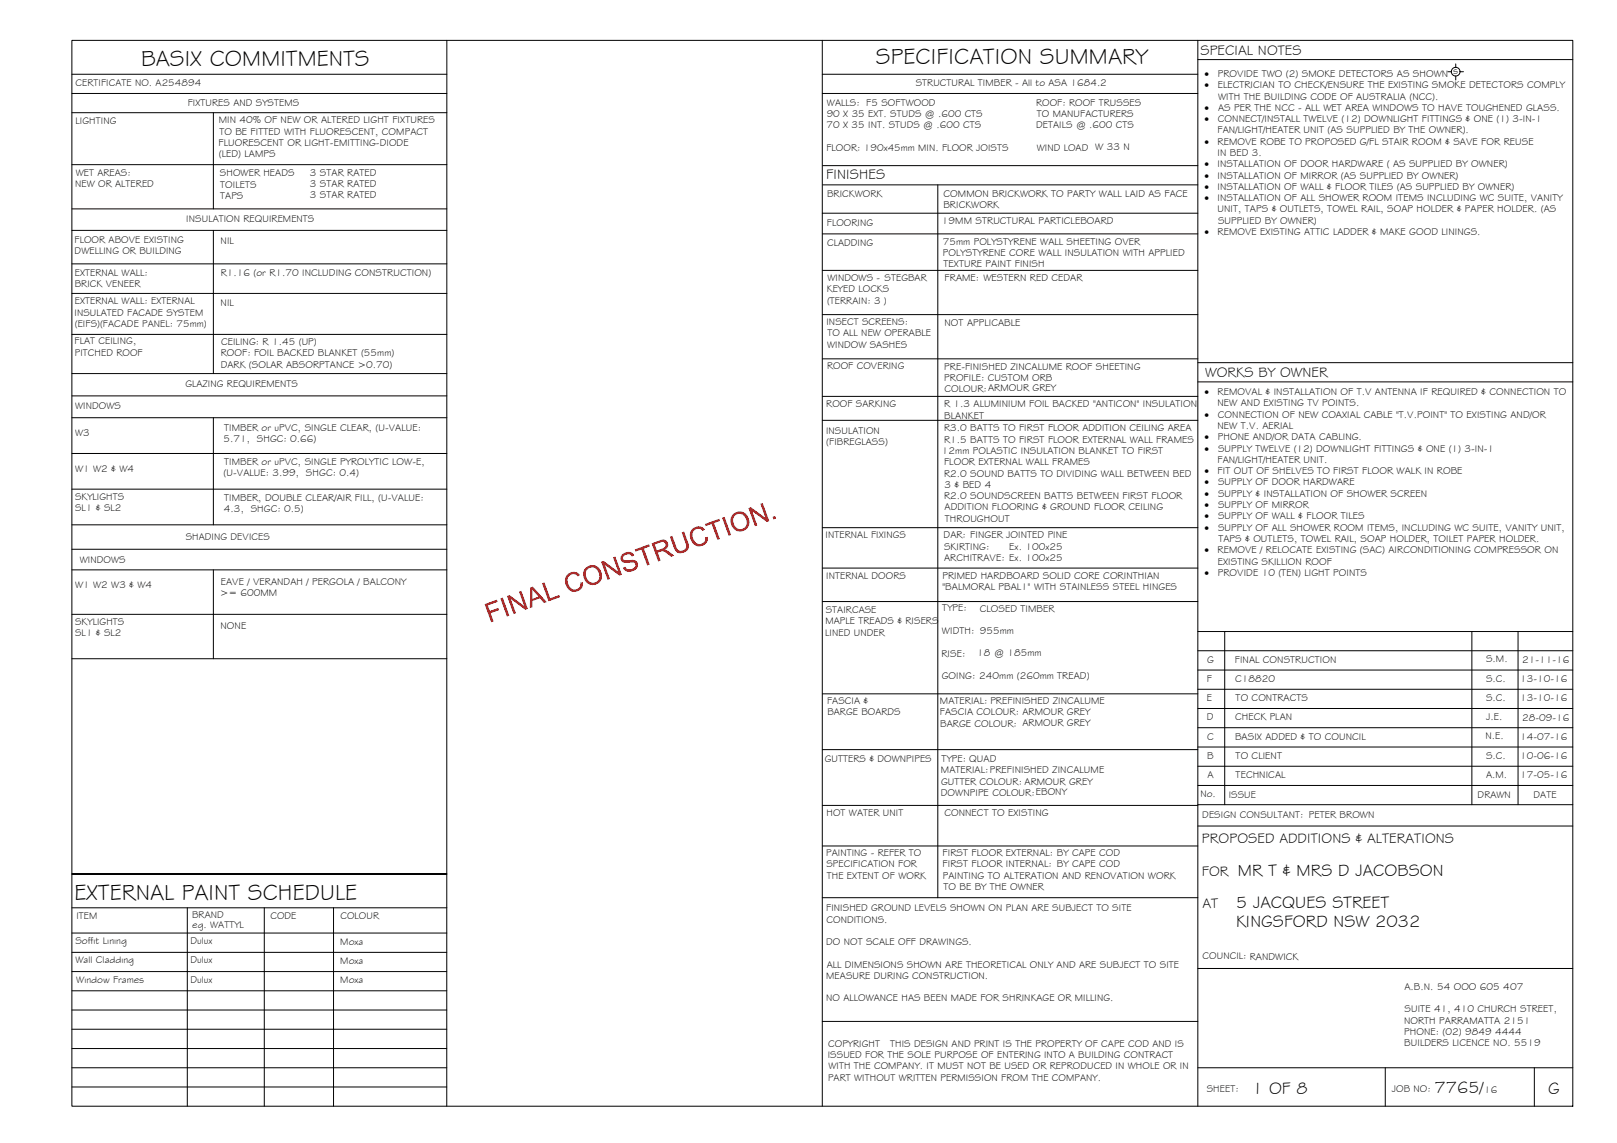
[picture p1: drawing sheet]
<svg xmlns="http://www.w3.org/2000/svg" width="420mm" height="297mm" viewBox="0 0 420 297" stroke-linecap="round" stroke-linejoin="round" font-family="sans-serif">
<defs><g id="words">
<g font-size="5.9">
<text x="36.7" y="17.2">BASIX COMMITMENTS</text>
<text x="227.6" y="16.8">SPECIFICATION SUMMARY</text>
<text x="19.4" y="233.8">EXTERNAL PAINT SCHEDULE</text>
</g>
<g font-size="4.5">
<text x="321.7" y="227.6">MR T &amp; MRS D JACOBSON</text>
<text x="321.2" y="235.9">5 JACQUES STREET</text>
<text x="321.2" y="240.9">KINGSFORD NSW 2032</text>
<text x="325.3" y="284.2">1 OF 8</text>
<text x="372.7" y="284.1">7765/</text>
<text x="402.3" y="284.2">G</text>
</g>
<g font-size="3.7">
<text x="311.9" y="14.3">SPECIAL NOTES</text>
<text x="214.7" y="46.6">FINISHES</text>
<text x="313.1" y="98.1">WORKS BY OWNER</text>
<text x="312.3" y="219.2">PROPOSED ADDITIONS &amp; ALTERATIONS</text>
<text x="312.3" y="227.5">FOR</text>
<text x="312.4" y="235.9">AT</text>
</g>
<g font-size="2.6">
<text x="19.6" y="22.5">CERTIFICATE NO. A254894</text>
<text x="237.9" y="22.4">STRUCTURAL TIMBER - All to ASA 1684.2</text>
<text x="313" y="20">·</text>
<text x="313" y="22.9">·</text>
<text x="316.4" y="22.9">ELECTRICIAN TO CHECK/ENSURE THE EXISTING SMOKE DETECTORS COMPLY</text>
<text x="316.4" y="20">PROVIDE TWO (2) SMOKE DETECTORS AS SHOWN</text>
<text x="377.6" y="19.2">s</text>
<text x="48.8" y="27.5">FIXTURES AND SYSTEMS</text>
<text x="214.9" y="27.4">WALLS: F5 SOFTWOOD</text>
<text x="269.2" y="27.4">ROOF: ROOF TRUSSES</text>
<text x="313" y="28.8">·</text>
<text x="316.5" y="28.8">AS PER THE NCC - ALL WET AREA WINDOWS TO HAVE TOUGHENED GLASS.</text>
<text x="316.5" y="25.9">WITH THE BUILDING CODE OF AUSTRALIA (NCC).</text>
<text x="19.6" y="32.2">LIGHTING</text>
<text x="56.8" y="32">MIN 40% OF NEW OR ALTERED LIGHT FIXTURES</text>
<text x="57" y="35">TO BE FITTED WITH FLUORESCENT, COMPACT</text>
<text x="214.8" y="33.3">70 X 35 INT. STUDS @ .600 CTS</text>
<text x="214.8" y="30.4">90 X 35 EXT. STUDS @ .600 CTS</text>
<text x="269.2" y="33.3">DETAILS @ .600 CTS</text>
<text x="269.4" y="30.4">TO MANUFACTURERS</text>
<text x="313" y="31.7">·</text>
<text x="316.4" y="34.7">FAN/LIGHT/HEATER UNIT (AS SUPPLIED BY THE OWNER).</text>
<text x="316.5" y="31.7">CONNECT/INSTALL TWELVE (12) DOWNLIGHT FITTINGS &amp; ONE (1) 3-IN-1</text>
<text x="56.8" y="37.9">FLUORESCENT OR LIGHT-EMITTING-DIODE</text>
<text x="56.9" y="40.8">(LED) LAMPS</text>
<text x="214.7" y="39.2">FLOOR: 190x45mm MIN. FLOOR JOISTS</text>
<text x="269.4" y="39.2">WIND LOAD W 33 N</text>
<text x="313" y="37.6">·</text>
<text x="316.3" y="40.5">IN BED 3.</text>
<text x="316.4" y="37.6">REMOVE ROBE TO PROPOSED G/FL STAIR ROOM &amp; SAVE FOR REUSE</text>
<text x="19.7" y="45.8">WET AREAS:</text>
<text x="57.2" y="45.8">SHOWER HEADS</text>
<text x="80.5" y="45.6">3 STAR RATED</text>
<text x="313" y="43.4">·</text>
<text x="313" y="46.4">·</text>
<text x="316.3" y="43.4">INSTALLATION OF DOOR HARDWARE ( AS SUPPLIED BY OWNER)</text>
<text x="316.3" y="46.4">INSTALLATION OF MIRROR (AS SUPPLIED BY OWNER)</text>
<text x="19.5" y="48.7">NEW OR ALTERED</text>
<text x="57.2" y="48.7">TOILETS</text>
<text x="57.2" y="51.7">TAPS</text>
<text x="80.5" y="48.6">3 STAR RATED</text>
<text x="80.5" y="51.5">3 STAR RATED</text>
<text x="214.9" y="51.2">BRICKWORK</text>
<text x="245.2" y="51.2">COMMON BRICKWORK TO PARTY WALL LAID AS FACE</text>
<text x="313" y="49.3">·</text>
<text x="313" y="52.3">·</text>
<text x="316.3" y="49.3">INSTALLATION OF WALL &amp; FLOOR TILES (AS SUPPLIED BY OWNER)</text>
<text x="316.3" y="52.3">INSTALLATION OF ALL SHOWER ROOM ITEMS INCLUDING WC SUITE, VANITY</text>
<text x="48.4" y="57.8">INSULATION REQUIREMENTS</text>
<text x="214.8" y="58.6">FLOORING</text>
<text x="244.8" y="58.1">19MM STRUCTURAL PARTICLEBOARD</text>
<text x="245.1" y="54.1">BRICKWORK</text>
<text x="316.4" y="55.2">UNIT, TAPS &amp; OUTLETS, TOWEL RAIL, SOAP HOLDER &amp; PAPER HOLDER. (AS</text>
<text x="316.5" y="58.1">SUPPLIED BY OWNER)</text>
<text x="19.4" y="63.2">FLOOR ABOVE EXISTING</text>
<text x="57.3" y="63.4">NIL</text>
<text x="214.9" y="64">CLADDING</text>
<text x="245" y="63.6">75mm POLYSTYRENE WALL SHEETING OVER</text>
<text x="313" y="61.1">·</text>
<text x="316.4" y="61.1">REMOVE EXISTING ATTIC LADDER &amp; MAKE GOOD LININGS.</text>
<text x="19.4" y="66.1">DWELLING OR BUILDING</text>
<text x="19.4" y="71.6">EXTERNAL WALL:</text>
<text x="57.3" y="71.9">R1.16 (or R1.70 INCLUDING CONSTRUCTION)</text>
<text x="245" y="66.6">POLYSTYRENE CORE WALL INSULATION WITH APPLIED</text>
<text x="245.2" y="69.5">TEXTURE PAINT FINISH</text>
<text x="19.4" y="74.6">BRICK VENEER</text>
<text x="214.8" y="76">KEYED LOCKS</text>
<text x="215" y="73.1">WINDOWS - STEGBAR</text>
<text x="245.5" y="73.1">FRAME: WESTERN RED CEDAR</text>
<text x="19.4" y="82">INSULATED FACADE SYSTEM</text>
<text x="19.4" y="79.1">EXTERNAL WALL: EXTERNAL</text>
<text x="57.3" y="79.6">NIL</text>
<text x="214.9" y="78.9">(TERRAIN: 3 )</text>
<text x="19.4" y="89.5">FLAT CEILING,</text>
<text x="19.4" y="85">(EIFS)(FACADE PANEL: 75mm)</text>
<text x="57.4" y="89.7">CEILING: R 1.45 (UP)</text>
<text x="214.7" y="84.4">INSECT SCREENS:</text>
<text x="215" y="87.4">TO ALL NEW OPERABLE</text>
<text x="245.4" y="84.6">NOT APPLICABLE</text>
<text x="19.4" y="92.4">PITCHED ROOF</text>
<text x="57.3" y="92.6">ROOF: FOIL BACKED BLANKET (55mm)</text>
<text x="57.3" y="95.6">DARK (SOLAR ABSORPTANCE &gt;0.70)</text>
<text x="214.9" y="90.3">WINDOW SASHES</text>
<text x="48.2" y="100.5">GLAZING REQUIREMENTS</text>
<text x="214.9" y="96">ROOF COVERING</text>
<text x="245.3" y="96.1">PRE-FINISHED ZINCALUME ROOF SHEETING</text>
<text x="245.3" y="99">PROFILE: CUSTOM ORB</text>
<text x="245.4" y="102">COLOUR:ARMOUR GREY</text>
<text x="19.5" y="106.4">WINDOWS</text>
<text x="214.7" y="105.8">ROOF SARKING</text>
<text x="245.3" y="105.9">R 1.3 ALUMINIUM FOIL BACKED &quot;ANTICON&quot; INSULATION</text>
<text x="313" y="102.7">·</text>
<text x="316.4" y="102.7">REMOVAL &amp; INSTALLATION OF T.V ANTENNA IF REQUIRED &amp; CONNECTION TO</text>
<text x="316.4" y="105.6">NEW AND EXISTING TV POINTS.</text>
<text x="19.5" y="113.3">W3</text>
<text x="58.3" y="112">TIMBER or uPVC, SINGLE CLEAR, (U-VALUE:</text>
<text x="214.6" y="112.8">INSULATION</text>
<text x="245.3" y="112.1">R3.0 BATTS TO FIRST FLOOR ADDITION CEILING AREA</text>
<text x="245.4" y="108.8">BLANKET</text>
<text x="313" y="108.6">·</text>
<text x="316.4" y="111.5">NEW T.V. AERIAL</text>
<text x="316.5" y="108.6">CONNECTION OF NEW COAXIAL CABLE &quot;T.V.POINT&quot; TO EXISTING AND/OR</text>
<text x="58" y="114.9">5.71, SHGC: 0.66)</text>
<text x="214.7" y="115.7">(FIBREGLASS)</text>
<text x="244.8" y="118">12mm POLASTIC INSULATION BLANKET TO FIRST</text>
<text x="245.3" y="115">R1.5 BATTS TO FIRST FLOOR EXTERNAL WALL FRAMES</text>
<text x="313" y="114.4">·</text>
<text x="313" y="117.4">·</text>
<text x="316.4" y="114.4">PHONE AND/OR DATA CABLING.</text>
<text x="316.5" y="117.4">SUPPLY TWELVE (12) DOWNLIGHT FITTINGS &amp; ONE (1) 3-IN-1</text>
<text x="19.5" y="122.6">W1 W2 &amp; W4</text>
<text x="58.1" y="123.8">(U-VALUE: 3.99, SHGC: 0.4)</text>
<text x="58.3" y="120.8">TIMBER or uPVC, SINGLE PYROLYTIC LOW-E,</text>
<text x="245.3" y="120.9">FLOOR EXTERNAL WALL FRAMES</text>
<text x="245.3" y="123.8">R2.0 SOUND BATTS TO DIVIDING WALL BETWEEN BED</text>
<text x="313" y="123.2">·</text>
<text x="316.4" y="120.3">FAN/LIGHT/HEATER UNIT.</text>
<text x="316.4" y="123.2">FIT OUT OF SHELVES TO FIRST FLOOR WALK IN ROBE</text>
<text x="19.5" y="129.9">SKYLIGHTS</text>
<text x="58.3" y="130.1">TIMBER, DOUBLE CLEAR/AIR FILL, (U-VALUE:</text>
<text x="245.3" y="129.7">R2.0 SOUNDSCREEN BATTS BETWEEN FIRST FLOOR</text>
<text x="245.4" y="126.8">3 &amp; BED 4</text>
<text x="313" y="126.2">·</text>
<text x="313" y="129.1">·</text>
<text x="316.5" y="126.2">SUPPLY OF DOOR HARDWARE</text>
<text x="316.5" y="129.1">SUPPLY &amp; INSTALLATION OF SHOWER SCREEN</text>
<text x="19.5" y="132.8">SL1 &amp; SL2</text>
<text x="58.2" y="133">4.3, SHGC: 0.5)</text>
<text x="245.4" y="132.6">ADDITION FLOORING &amp; GROUND FLOOR CEILING</text>
<text x="245.5" y="135.6">THROUGHOUT</text>
<text x="313" y="132">·</text>
<text x="313" y="135">·</text>
<text x="313" y="137.9">·</text>
<text x="316.5" y="132">SUPPLY OF MIRROR</text>
<text x="316.5" y="135">SUPPLY OF WALL &amp; FLOOR TILES</text>
<text x="316.5" y="137.9">SUPPLY OF ALL SHOWER ROOM ITEMS, INCLUDING WC SUITE, VANITY UNIT,</text>
<text x="48.3" y="140.3">SHADING DEVICES</text>
<text x="214.5" y="139.8">INTERNAL FIXINGS</text>
<text x="245.2" y="139.9">DAR: FINGER JOINTED PINE</text>
<text x="245.3" y="142.9">SKIRTING:</text>
<text x="262.3" y="142.9">Ex. 100x25</text>
<text x="313" y="143.8">·</text>
<text x="316.4" y="143.8">REMOVE / RELOCATE EXISTING (SAC) AIRCONDITIONING COMPRESSOR ON</text>
<text x="316.6" y="140.9">TAPS &amp; OUTLETS, TOWEL RAIL, SOAP HOLDER, TOILET PAPER HOLDER.</text>
<text x="20.7" y="146.2">WINDOWS</text>
<text x="245.3" y="145.8">ARCHITRAVE: Ex. 100x25</text>
<text x="313" y="149.7">·</text>
<text x="316.4" y="146.7">EXISTING SKILLION ROOF</text>
<text x="316.4" y="149.7">PROVIDE 10 (TEN) LIGHT POINTS</text>
<text x="19.5" y="152.9">W1 W2 W3 &amp; W4</text>
<text x="57.2" y="155">&gt;= 600MM</text>
<text x="57.3" y="152.1">EAVE / VERANDAH / PERGOLA / BALCONY</text>
<text x="214.7" y="150.4">INTERNAL DOORS</text>
<text x="244.9" y="150.4">PRIMED HARDBOARD SOLID CORE CORINTHIAN</text>
<text x="244.9" y="153.3">&quot;BALMORAL PBAL1&quot; WITH STAINLESS STEEL HINGES</text>
<text x="214.6" y="159.3">STAIRCASE</text>
<text x="244.8" y="158.9">TYPE:</text>
<text x="254.6" y="158.9">CLOSED TIMBER</text>
<text x="19.5" y="162.4">SKYLIGHTS</text>
<text x="19.5" y="165.3">SL1 &amp; SL2</text>
<text x="57.3" y="163.5">NONE</text>
<text x="214.4" y="165.2">LINED UNDER</text>
<text x="214.5" y="162.3">MAPLE TREADS &amp; RISERS</text>
<text x="244.8" y="164.8">WIDTH: 955mm</text>
<text x="244.6" y="170.6">RISE:</text>
<text x="253.9" y="170.6">18 @ 185mm</text>
<text x="313.7" y="172.2">G</text>
<text x="320.9" y="172.2">FINAL CONSTRUCTION</text>
<text x="386.1" y="172.1">S.M.</text>
<text x="395.5" y="172.3">21-11-16</text>
<text x="244.7" y="176.5">GOING: 240mm (260mm TREAD)</text>
<text x="313.6" y="177.2">F</text>
<text x="321" y="177.2">C18820</text>
<text x="386.1" y="177.2">S.C.</text>
<text x="395" y="177.3">13-10-16</text>
<text x="214.9" y="182.9">FASCIA &amp;</text>
<text x="215" y="185.9">BARGE BOARDS</text>
<text x="244.2" y="182.9">MATERIAL: PREFINISHED ZINCALUME</text>
<text x="244.2" y="185.9">FASCIA COLOUR: ARMOUR GREY</text>
<text x="313.6" y="182.2">E</text>
<text x="321.1" y="182.2">TO CONTRACTS</text>
<text x="386.1" y="182.2">S.C.</text>
<text x="395" y="182.3">13-10-16</text>
<text x="244.3" y="188.8">BARGE COLOUR: ARMOUR GREY</text>
<text x="313.6" y="187.2">D</text>
<text x="320.9" y="187.2">CHECK PLAN</text>
<text x="386.2" y="187.1">J.E.</text>
<text x="395.5" y="187.3">28-09-16</text>
<text x="214.3" y="197.9">GUTTERS &amp; DOWNPIPES</text>
<text x="313.6" y="197.2">B</text>
<text x="313.7" y="192.2">C</text>
<text x="320.9" y="192.2">BASIX ADDED &amp; TO COUNCIL</text>
<text x="321.1" y="197.2">TO CLIENT</text>
<text x="386" y="192.1">N.E.</text>
<text x="386.1" y="197.2">S.C.</text>
<text x="395" y="197.3">10-06-16</text>
<text x="395" y="192.3">14-07-16</text>
<text x="244.5" y="201">MATERIAL:PREFINISHED ZINCALUME</text>
<text x="244.5" y="203.9">GUTTER COLOUR: ARMOUR GREY</text>
<text x="244.7" y="198.1">TYPE: QUAD</text>
<text x="313.7" y="202.2">A</text>
<text x="321.1" y="202.2">TECHNICAL</text>
<text x="386.1" y="202.1">A.M.</text>
<text x="395" y="202.3">17-05-16</text>
<text x="244.5" y="206.9">DOWNPIPE COLOUR:EBONY</text>
<text x="311.9" y="207.1">No.</text>
<text x="319.3" y="207.3">ISSUE</text>
<text x="383.9" y="207.5">DRAWN</text>
<text x="398.5" y="207.4">DATE</text>
<text x="214.8" y="212">HOT WATER UNIT</text>
<text x="245.4" y="212.2">CONNECT TO EXISTING</text>
<text x="312.4" y="212.6">DESIGN CONSULTANT: PETER BROWN</text>
<text x="214.7" y="222.5">PAINTING - REFER TO</text>
<text x="214.7" y="225.4">SPECIFICATION FOR</text>
<text x="244.9" y="222.5">FIRST FLOOR EXTERNAL: BY CAPE COD</text>
<text x="244.9" y="225.4">FIRST FLOOR INTERNAL: BY CAPE COD</text>
<text x="214.8" y="228.4">THE EXTENT OF WORK</text>
<text x="245" y="228.4">PAINTING TO ALTERATION AND RENOVATION WORK</text>
<text x="245.1" y="231.3">TO BE BY THE OWNER</text>
<text x="19.8" y="238.9">ITEM</text>
<text x="49.9" y="238.6">BRAND</text>
<text x="70.3" y="238.9">CODE</text>
<text x="88.5" y="238.8">COLOUR</text>
<text x="214.7" y="236.8">FINISHED GROUND LEVELS SHOWN ON PLAN ARE SUBJECT TO SITE</text>
<text x="214.8" y="239.7">CONDITIONS.</text>
<text x="19.6" y="245.4">Soffit Lining</text>
<text x="49.5" y="245.4">Dulux</text>
<text x="50" y="241.1">eg. WATTYL</text>
<text x="88.4" y="245.5">Moxa</text>
<text x="214.7" y="245.6">DO NOT SCALE OFF DRAWINGS.</text>
<text x="19.6" y="250.4">Wall Cladding</text>
<text x="49.5" y="250.4">Dulux</text>
<text x="88.4" y="250.5">Moxa</text>
<text x="214.8" y="251.5">ALL DIMENSIONS SHOWN ARE THEORETICAL ONLY AND ARE SUBJECT TO SITE</text>
<text x="312.5" y="249.3">COUNCIL: RANDWICK</text>
<text x="19.8" y="255.4">Window Frames</text>
<text x="49.5" y="255.4">Dulux</text>
<text x="88.4" y="255.5">Moxa</text>
<text x="214.7" y="254.4">MEASURE DURING CONSTRUCTION.</text>
<text x="364.9" y="257.3">A.B.N. 54 OOO 605 407</text>
<text x="214.7" y="260.3">NO ALLOWANCE HAS BEEN MADE FOR SHRINKAGE OR MILLING.</text>
<text x="364.9" y="263.1">SUITE 41, 410 CHURCH STREET,</text>
<text x="364.8" y="266">NORTH PARRAMATTA 2151</text>
<text x="364.9" y="269">PHONE: (02) 9849 4444</text>
<text x="215.1" y="274.9">ISSUED FOR THE SOLE PURPOSE OF ENTERING INTO A BUILDING CONTRACT</text>
<text x="215.2" y="272">COPYRIGHT</text>
<text x="231.3" y="272">THIS DESIGN AND PRINT IS THE PROPERTY OF CAPE COD AND IS</text>
<text x="364.9" y="271.9">BUILDERS LICENCE NO. 5519</text>
<text x="215.2" y="280.8">PART WITHOUT WRITTEN PERMISSION FROM THE COMPANY.</text>
<text x="215.3" y="277.9">WITH THE COMPANY. IT MUST NOT BE USED OR REPRODUCED IN WHOLE OR IN</text>
<text x="313.6" y="283.8">SHEET:</text>
<text x="361.7" y="283.9">JOB NO:</text>
<text x="385.6" y="284.1">16</text>
</g>
</g></defs>
<!-- layer: BORDER -->
<g fill="none" stroke="#000" stroke-width=".26">
<path d="M18.7 10.5h390v277h-390zM116.1 10.5v277M213.7 19.3h97.5M213.7 10.5v277M311.2 15.5h97.5M311.2 10.5v277M213.7 24.3h97.5M213.7 55.4h97.5M213.8 48h97.4M213.8 43h97.4M243.7 48v185.3M213.7 70.3h97.5"/>
<path d="M213.7 60.8h97.5M213.7 81.8h97.5M213.7 93.3h97.5M311.2 94.2h97.5M311.2 99.2h97.5M213.7 103h97.5M213.7 109.2h97.5M213.7 137.1h97.5M213.7 147.6h97.5M213.7 156.3h97.5M311.2 179.1h97.5M311.2 174.1h97.5"/>
<path d="M311.2 169.1h97.5M311.2 164.1h97.5M318.2 164.1v45M382.4 164.1v45M394.4 164.1v45M213.7 194.8h97.5M213.7 180.3h97.5M311.2 199.1h97.5M311.2 194.1h97.5M311.2 189.1h97.5M311.2 184.1h97.5M213.7 209.3h97.5"/>
<path d="M213.7 219.9h97.5M311.2 204.1h97.5M311.2 214.7h97.5M311.2 209.1h97.5M18.7 235.9h97.4M48.7 235.9v51.6M68.7 235.9v51.6M86.7 235.9v51.6M116.1 227.1h-97.4h97.4M213.7 233.3h97.5M18.7 242.5h97.4M18.7 247.5h97.4"/>
<path d="M18.7 252.5h97.4M18.7 257.5h97.4M311.2 251.7h97.5M18.7 277.5h97.4M18.7 262.5h97.4M18.7 267.5h97.4M18.7 272.5h97.4M213.7 265.4h97.5M311.2 277.5h97.5M359.9 277.5v10M398.7 277.5v10M18.7 282.5h97.4"/>
</g>
<!-- layer: BASIX -->
<g fill="none" stroke="#000" stroke-width=".26">
<path d="M18.7 19.3h97.4M18.7 24.3h97.4M18.7 29.3h97.4M55.4 29.3v25M18.7 42.8h97.4M18.7 54.3h97.4M18.7 59.9h97.4M55.4 59.9v37.2M18.7 68.6h97.4M18.7 76.3h97.4M18.7 86.9h97.4M18.7 97.1h97.4"/>
<path d="M18.7 117.8h97.4M18.7 102.9h97.4M18.7 108.6h97.4M55.4 108.6v27.8M18.7 127.1h97.4M18.7 136.4h97.4M18.7 142.7h97.4M18.7 148.1h97.4M18.7 159.7h97.4M55.4 148.1v23.1M18.7 171.2h97.4"/>
</g>
<!-- layer: SERVICES -->
<g fill="none" stroke="#000" stroke-width=".26">
<path d="M376.2 18.6h.9M378.3 16.6v.9M378.3 19.8v1M379.4 18.6h.9"/>
<circle cx="378.2" cy="18.6" r="1.13"/>
</g>
<!-- layer: Stamp - Final Construction -->
<g fill="#f00">
<path d="M125.9 157l3.2-1.2 .2 .6-2.5 .9 .5 1.5 2.2-.8 .2 .6-2.2 .8 .8 2.1-.7 .2z"/>
<path d="M130 155.5l.6-.2 1.7 4.7-.6 .2z"/>
<path d="M131.7 154.9l.7-.2 3.8 2.8-1.3-3.8 .6-.2 1.6 4.7-.6 .3-3.8-2.8 1.4 3.7-.6 .2z"/>
<path d="M140.9 151.6l.6-.2 1.5 4.1 2.3-.9 .2 .6-3 1.1z"/>
<path d="M147.3 149.4l.9-.6 .8-.2 .8 .1 .6 .4 .3 .4-.6 .3-.9-.6-1.1 .3-.5 .6-.1 1 .5 1.4 .4 .4 .7 .3 1.3-.4 .4-.7v-.7l.7-.1-.1 .9-.5 .9-1.5 .7-1-.2-.7-.5-.6-.9-.3-1 .1-.9z"/>
<path d="M156.2 146l.6-.2 3.8 2.8-1.3-3.7 .6-.3 1.7 4.7-.6 .3-3.9-2.8 1.4 3.7-.6 .2z"/>
<path d="M161.5 144.2l.7-.5 1.2-.3 .9 .3 .5 .7-.6 .2-.4-.5-.7-.1-1 .5a.74 .74 0 0 0 0 1 .74 .74 0 0 0 1 .1l1.3-.1 .9 .3 .5 .9-.4 1.1-.9 .6-.7 .2h-.8l-.7-.4-.4-.7 .5-.2 .6 .6h1l1-.5 .1-.6-.5-.6-2 .1-.9-.3-.4-.8z"/>
<path d="M164.9 142.8l3.7-1.4 .3 .6-1.6 .6 1.5 4.1-.6 .3-1.5-4.2-1.6 .6z"/>
<path d="M174.1 139.5l.6-.3 1.1 3.1 .4 .6 .5 .3 .7-.1 .7-.5 .2-.5-1.2-3.7 .6-.3 1.3 3.4v.8l-.3 .6-.5 .5-.9 .3-.7 .1-.8-.3-.6-.9z"/>
<path d="M179.8 137.6l.7-.5 .9-.3 .8 .1 .8 .5 .1 .2-.5 .4-.8-.6-1 .2-.7 .6-.2 .8 .2 1 .4 .8 1.1 .6 1.2-.4 .4-.6v-.8l.7-.1-.1 1.1-.5 .8-1.5 .6-.9-.1-.7-.5-.6-.9-.4-1.2 .1-.9z"/>
<path d="M183.2 136.2l3.7-1.4 .2 .6-1.6 .5 1.5 4.2-.6 .2-1.5-4.1-1.5 .5z"/>
<path d="M187.6 134.5l.7-.2 1.7 4.7-.7 .2z"/>
<path d="M194.5 132.1l.6-.3 3.8 2.8-1.3-3.7 .6-.2 1.7 4.7-.7 .2-3.8-2.8 1.4 3.7-.6 .3z"/>
<path d="M200.8 134.3l.6-.2 .2 .7-.6 .2z"/>
<path d="M137.8 152.7l.6-.2 3.7 4-.7 .2-1.1-1.2-2 .7v1.6l-.6 .2zM138.3 153.1v2.5l1.6-.5z"/>
<path d="M152 147.7l.7-.5 1-.3h.7l1 .5 .6 .8 .4 1.1v1l-.6 .9-.7 .6-1.1 .3-.8-.2-.8-.5-.6-.9-.3-1 .1-.9zM152.7 147.9l-.5 1 .1 .8 .4 1 1.1 .7 1.2-.2 .5-.5 .3-.7-.1-.8-.5-1-.4-.5-.8-.3z"/>
<path d="M169.3 141.2l2.5-.9 1.1 .1 .6 .5 .1 .8-.2 .7-.7 .5 1 .3 1.5 1.2-.8 .3-1.7-1.3-.5-.2-.5 .1-.8 .3 .7 2.1-.6 .2zM170.1 141.5l.6 1.6 1.9-.8 .4-.6-.3-.6-.5-.3z"/>
<path d="M190.4 133.7l.8-.5 1.1-.3 1 .3 .7 .6 .5 .8 .2 1.1-.2 1-.5 .7-.8 .6-1.1 .1-.9-.3-.7-.5-.5-1-.2-.9 .1-.8zM191 133.9l-.5 1v.7l.4 1.1 1.1 .8h.6l.8-.3 .5-.6 .1-.6-.1-.9-.4-.9-.5-.5-.7-.2z"/>
</g>
<use href="#words"/>
</svg>
